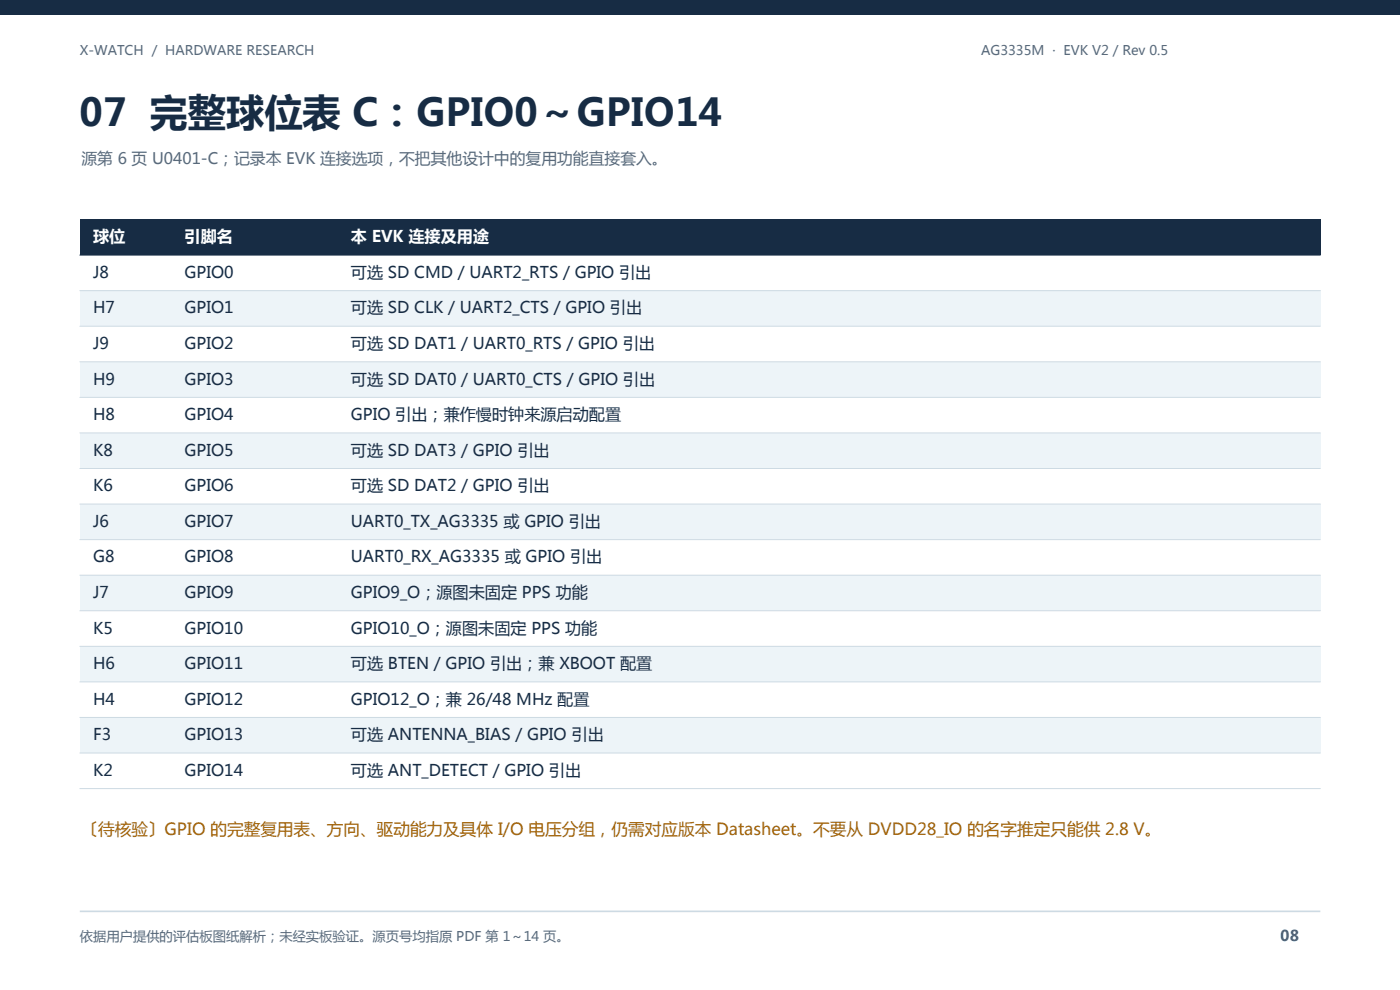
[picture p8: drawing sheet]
<svg xmlns="http://www.w3.org/2000/svg" width="297mm" height="210mm" viewBox="0 0 297 210" stroke-linecap="round" stroke-linejoin="round" font-family="sans-serif">
<defs><g id="words">
<text font-size="8.1" fill="#172c44" x="16.9" y="26.8">07 完整球位表 C：GPIO0～GPIO14</text>
<text font-size="3.5" fill="#a26309" x="17.3" y="177.2">〔待核验〕GPIO 的完整复用表、方向、驱动能力及具体 I/O 电压分组，仍需对应版本 Datasheet。不要从 DVDD28_IO 的名字推定只能供 2.8 V。</text>
<text font-size="3.4" fill="#586a7b" x="17.3" y="34.7">源第 6 页 U0401-C；记录本 EVK 连接选项，不把其他设计中的复用功能直接套入。</text>
<g font-size="3.4" fill="#fff">
<text x="19.8" y="51.4">球位</text>
<text x="39.2" y="51.4">引脚名</text>
<text x="74.4" y="51.4">本 EVK 连接及用途</text>
</g>
<g font-size="3.4" fill="#172c44">
<text x="19.8" y="58.9">J8</text>
<text x="39.2" y="58.9">GPIO0</text>
<text x="74.4" y="58.9">可选 SD CMD / UART2_RTS / GPIO 引出</text>
<text x="19.8" y="66.5">H7</text>
<text x="39.2" y="66.5">GPIO1</text>
<text x="74.4" y="66.5">可选 SD CLK / UART2_CTS / GPIO 引出</text>
<text x="19.8" y="74">J9</text>
<text x="39.2" y="74">GPIO2</text>
<text x="74.4" y="74">可选 SD DAT1 / UART0_RTS / GPIO 引出</text>
<text x="19.8" y="81.6">H9</text>
<text x="39.2" y="81.6">GPIO3</text>
<text x="74.4" y="81.6">可选 SD DAT0 / UART0_CTS / GPIO 引出</text>
<text x="19.8" y="89.1">H8</text>
<text x="39.2" y="89.1">GPIO4</text>
<text x="74.4" y="89.1">GPIO 引出；兼作慢时钟来源启动配置</text>
<text x="19.8" y="96.7">K8</text>
<text x="39.2" y="96.7">GPIO5</text>
<text x="74.4" y="96.7">可选 SD DAT3 / GPIO 引出</text>
<text x="19.8" y="104.2">K6</text>
<text x="39.2" y="104.2">GPIO6</text>
<text x="74.4" y="104.2">可选 SD DAT2 / GPIO 引出</text>
<text x="19.8" y="111.8">J6</text>
<text x="39.2" y="111.8">GPIO7</text>
<text x="74.4" y="111.8">UART0_TX_AG3335 或 GPIO 引出</text>
<text x="19.8" y="119.3">G8</text>
<text x="39.2" y="119.3">GPIO8</text>
<text x="74.4" y="119.3">UART0_RX_AG3335 或 GPIO 引出</text>
<text x="19.8" y="126.8">J7</text>
<text x="39.2" y="126.8">GPIO9</text>
<text x="74.4" y="126.8">GPIO9_O；源图未固定 PPS 功能</text>
<text x="19.8" y="134.4">K5</text>
<text x="39.2" y="134.4">GPIO10</text>
<text x="74.4" y="134.4">GPIO10_O；源图未固定 PPS 功能</text>
<text x="19.8" y="141.9">H6</text>
<text x="39.2" y="141.9">GPIO11</text>
<text x="74.4" y="141.9">可选 BTEN / GPIO 引出；兼 XBOOT 配置</text>
<text x="19.8" y="149.5">H4</text>
<text x="39.2" y="149.5">GPIO12</text>
<text x="74.4" y="149.5">GPIO12_O；兼 26/48 MHz 配置</text>
<text x="19.8" y="157">F3</text>
<text x="39.2" y="157">GPIO13</text>
<text x="74.4" y="157">可选 ANTENNA_BIAS / GPIO 引出</text>
<text x="19.8" y="164.6">K2</text>
<text x="39.2" y="164.6">GPIO14</text>
<text x="74.4" y="164.6">可选 ANT_DETECT / GPIO 引出</text>
</g>
<text font-size="3.2" fill="#176c9e" x="271.6" y="199.7">08</text>
<g font-size="2.8" fill="#586a7b">
<text x="16.9" y="11.6">X-WATCH / HARDWARE RESEARCH</text>
<text x="208.1" y="11.6">AG3335M · EVK V2 / Rev 0.5</text>
<text x="16.9" y="199.7">依据用户提供的评估板图纸解析；未经实板验证。源页号均指原 PDF 第 1～14 页。</text>
</g>
</g></defs>
<path d="M0 0h297v3.2h-297z" fill-rule="evenodd" fill="#172c44"/>
<path d="M16.9 193.3h263.2" fill="none" stroke="#cddae3" stroke-width=".35"/>
<path d="M16.9 46.6h263.2v7.5h-263.2z" fill-rule="evenodd" fill="#172c44"/>
<path d="M16.9 54.1h263.2v7.6h-263.2z" fill-rule="evenodd" fill="#fff"/>
<path d="M16.9 61.7h263.2v7.5h-263.2z" fill-rule="evenodd" fill="#edf4f8"/>
<path d="M16.9 69.2h263.2v7.5h-263.2z" fill-rule="evenodd" fill="#fff"/>
<path d="M16.9 76.7h263.2v7.6h-263.2z" fill-rule="evenodd" fill="#edf4f8"/>
<path d="M16.9 84.3h263.2v7.5h-263.2z" fill-rule="evenodd" fill="#fff"/>
<path d="M16.9 91.8h263.2v7.6h-263.2z" fill-rule="evenodd" fill="#edf4f8"/>
<path d="M16.9 99.4h263.2v7.5h-263.2z" fill-rule="evenodd" fill="#fff"/>
<path d="M16.9 106.9h263.2v7.6h-263.2z" fill-rule="evenodd" fill="#edf4f8"/>
<path d="M16.9 114.5h263.2v7.5h-263.2z" fill-rule="evenodd" fill="#fff"/>
<path d="M16.9 122h263.2v7.6h-263.2z" fill-rule="evenodd" fill="#edf4f8"/>
<path d="M16.9 129.6h263.2v7.5h-263.2z" fill-rule="evenodd" fill="#fff"/>
<path d="M16.9 137.1h263.2v7.5h-263.2z" fill-rule="evenodd" fill="#edf4f8"/>
<path d="M16.9 144.6h263.2v7.6h-263.2z" fill-rule="evenodd" fill="#fff"/>
<path d="M16.9 152.2h263.2v7.5h-263.2z" fill-rule="evenodd" fill="#edf4f8"/>
<path d="M16.9 159.7h263.2v7.6h-263.2z" fill-rule="evenodd" fill="#fff"/>
<path d="M16.9 54.1h263.2" fill="none" stroke="#172c44" stroke-width=".21"/>
<g fill="none" stroke="#cddae3" stroke-width=".21">
<path d="M16.9 61.7h263.2M16.9 69.2h263.2M16.9 76.7h263.2M16.9 84.3h263.2M16.9 91.8h263.2M16.9 99.4h263.2M16.9 106.9h263.2M16.9 114.5h263.2M16.9 122h263.2M16.9 129.6h263.2M16.9 137.1h263.2M16.9 144.6h263.2"/>
<path d="M16.9 152.2h263.2M16.9 159.7h263.2M16.9 167.3h263.2"/>
</g>
<use href="#words"/>
</svg>
